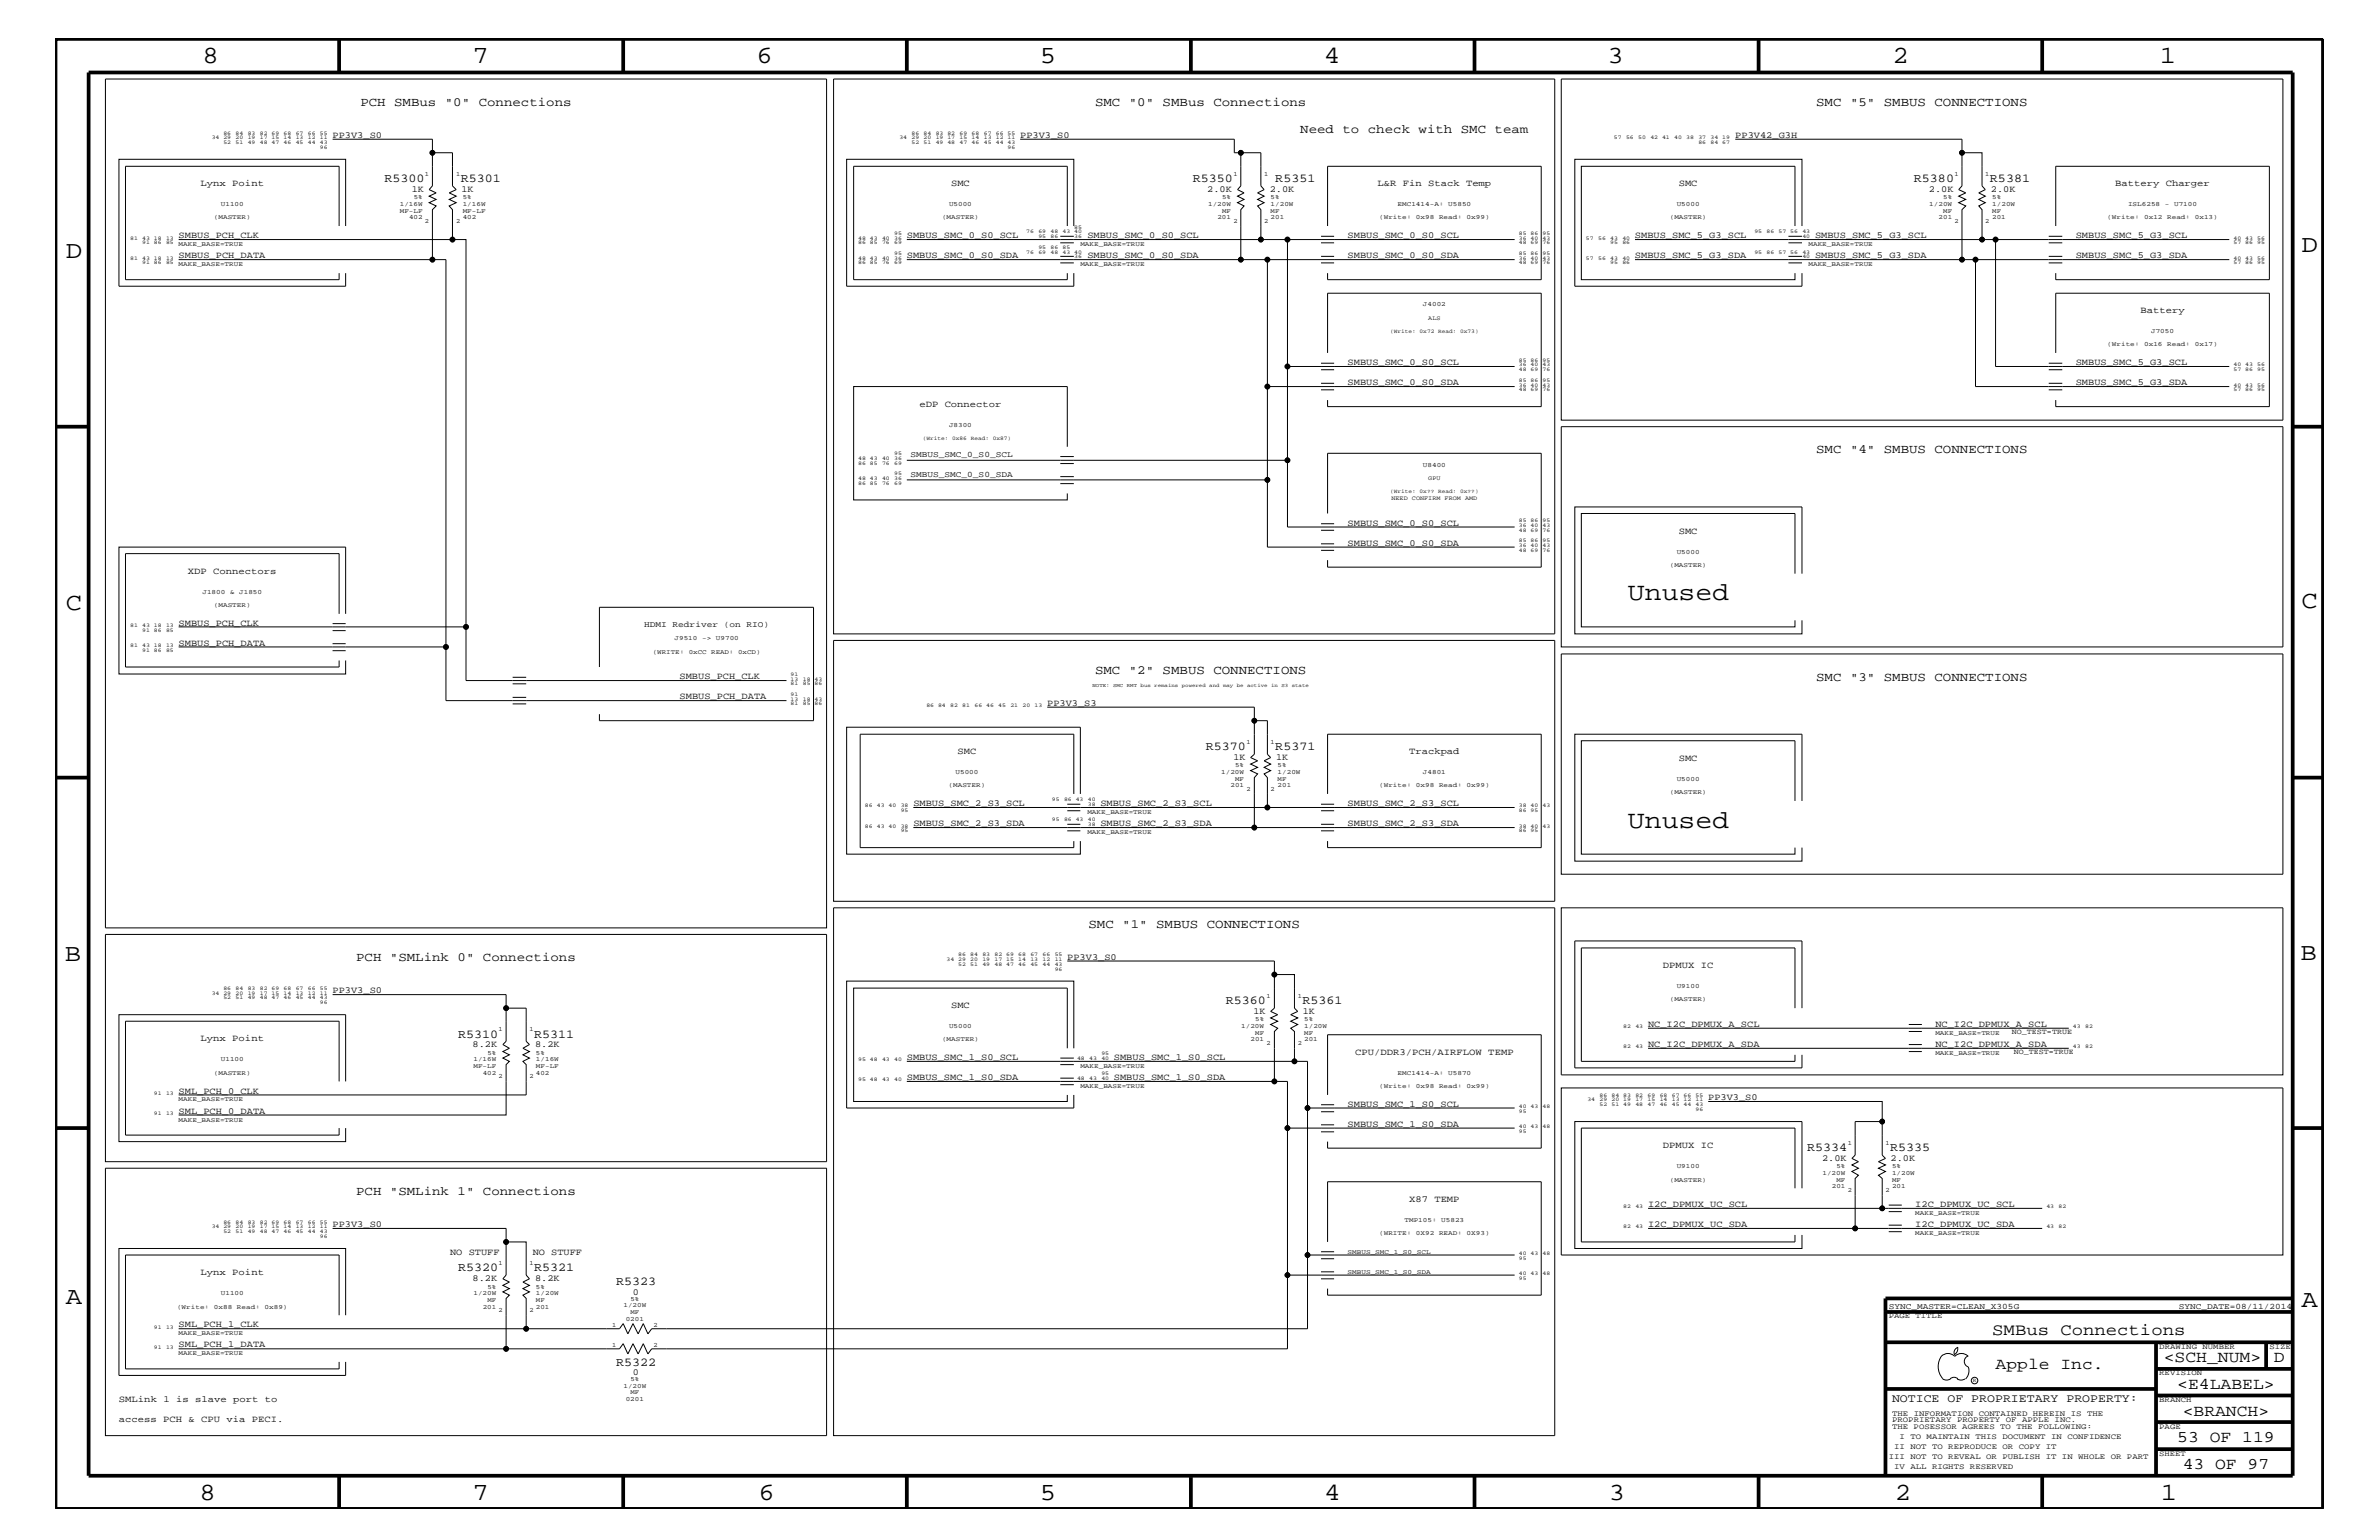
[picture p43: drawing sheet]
<svg xmlns="http://www.w3.org/2000/svg" width="432mm" height="279mm" viewBox="0 0 432 279" stroke-linecap="round" stroke-linejoin="round" font-family="sans-serif">
<defs><g id="words">
<g font-size="4.6">
<text x="295.5" y="108.9">Unused</text>
<text x="295.5" y="150.1">Unused</text>
</g>
<g font-size="4.5">
<text x="36.7" y="11.5">8</text>
<text x="85.8" y="11.5">7</text>
<text x="137.3" y="11.5">6</text>
<text x="188.7" y="11.5">5</text>
<text x="240.3" y="11.5">4</text>
<text x="291.8" y="11.5">3</text>
<text x="343.5" y="11.5">2</text>
<text x="392" y="11.5">1</text>
<text x="11.9" y="46.8">D</text>
<text x="417.7" y="45.7">D</text>
<text x="11.9" y="110.6">C</text>
<text x="417.7" y="110.3">C</text>
<text x="11.8" y="174.3">B</text>
<text x="417.6" y="174.2">B</text>
<text x="11.9" y="236.7">A</text>
<text x="417.7" y="237.1">A</text>
<text x="36.2" y="272.1">8</text>
<text x="85.8" y="272.1">7</text>
<text x="137.7" y="272.1">6</text>
<text x="188.7" y="272.1">5</text>
<text x="240.4" y="272.1">4</text>
<text x="292" y="272.1">3</text>
<text x="343.9" y="272.1">2</text>
<text x="392.2" y="272.1">1</text>
</g>
<g font-size="3">
<text x="361.6" y="242.3">SMBus Connections</text>
<text x="362.2" y="248.4">Apple Inc.</text>
<text x="392.7" y="247.1">&lt;SCH_NUM&gt;</text>
<text x="395.2" y="252">&lt;E4LABEL&gt;</text>
<text x="412.7" y="247.1">D</text>
<text x="396.2" y="256.8">&lt;BRANCH&gt;</text>
<text x="395.2" y="261.6">53 OF 119</text>
<text x="396.2" y="266.6">43 OF 97</text>
</g>
<g font-size="2.3">
<text x="65.4" y="19.2">PCH SMBus &quot;0&quot; Connections</text>
<text x="198.8" y="19.2">SMC &quot;0&quot; SMBus Connections</text>
<text x="329.6" y="19.2">SMC &quot;5&quot; SMBUS CONNECTIONS</text>
<text x="236" y="24.1">Need to check with SMC team</text>
<text x="329.6" y="82.2">SMC &quot;4&quot; SMBUS CONNECTIONS</text>
<text x="198.8" y="122.3">SMC &quot;2&quot; SMBUS CONNECTIONS</text>
<text x="329.6" y="123.5">SMC &quot;3&quot; SMBUS CONNECTIONS</text>
<text x="197.6" y="168.3">SMC &quot;1&quot; SMBUS CONNECTIONS</text>
<text x="64.6" y="174.4">PCH &quot;SMLink 0&quot; Connections</text>
<text x="64.6" y="216.9">PCH &quot;SMLink 1&quot; Connections</text>
</g>
<g font-size="2.2">
<text x="69.8" y="33">R5300</text>
<text x="83.7" y="33">R5301</text>
<text x="216.5" y="33">R5350</text>
<text x="231.5" y="33">R5351</text>
<text x="347.4" y="33">R5380</text>
<text x="361.2" y="33">R5381</text>
<text x="218.9" y="136.1">R5370</text>
<text x="231.5" y="136.1">R5371</text>
<text x="222.5" y="182.1">R5360</text>
<text x="236.4" y="182.1">R5361</text>
<text x="83.1" y="188.2">R5310</text>
<text x="96.9" y="188.2">R5311</text>
<text x="328" y="208.8">R5334</text>
<text x="343.1" y="208.8">R5335</text>
<text x="83.1" y="230.7">R5320</text>
<text x="96.9" y="230.7">R5321</text>
<text x="111.8" y="233.2">R5323</text>
<text x="111.8" y="247.8">R5322</text>
</g>
<text font-size="2.1" x="343.4" y="254.4">NOTICE OF PROPRIETARY PROPERTY:</text>
<g font-size="1.7">
<text x="60.4" y="25">PP3V3_S0</text>
<text x="185.2" y="25">PP3V3_S0</text>
<text x="315" y="25">PP3V42_G3H</text>
<text x="36.4" y="33.7">Lynx Point</text>
<text x="74.8" y="34.8">1K</text>
<text x="83.7" y="34.8">1K</text>
<text x="172.6" y="33.7">SMC</text>
<text x="219.1" y="34.8">2.0K</text>
<text x="230.5" y="34.8">2.0K</text>
<text x="250" y="33.7">L&amp;R Fin Stack Temp</text>
<text x="304.7" y="33.7">SMC</text>
<text x="350.1" y="34.8">2.0K</text>
<text x="361.4" y="34.8">2.0K</text>
<text x="383.9" y="33.7">Battery Charger</text>
<text x="32.4" y="43.2">SMBUS_PCH_CLK</text>
<text x="32.4" y="46.8">SMBUS_PCH_DATA</text>
<text x="164.6" y="46.8">SMBUS_SMC_0_S0_SDA</text>
<text x="164.6" y="43.2">SMBUS_SMC_0_S0_SCL</text>
<text x="197.4" y="46.8">SMBUS_SMC_0_S0_SDA</text>
<text x="197.4" y="43.2">SMBUS_SMC_0_S0_SCL</text>
<text x="244.6" y="46.8">SMBUS_SMC_0_S0_SDA</text>
<text x="244.6" y="43.2">SMBUS_SMC_0_S0_SCL</text>
<text x="296.8" y="46.8">SMBUS_SMC_5_G3_SDA</text>
<text x="296.8" y="43.2">SMBUS_SMC_5_G3_SCL</text>
<text x="329.4" y="43.2">SMBUS_SMC_5_G3_SCL</text>
<text x="329.4" y="46.8">SMBUS_SMC_5_G3_SDA</text>
<text x="376.8" y="46.8">SMBUS_SMC_5_G3_SDA</text>
<text x="376.8" y="43.2">SMBUS_SMC_5_G3_SCL</text>
<text x="388.5" y="56.8">Battery</text>
<text x="244.6" y="66.2">SMBUS_SMC_0_S0_SCL</text>
<text x="244.6" y="69.9">SMBUS_SMC_0_S0_SDA</text>
<text x="376.8" y="69.9">SMBUS_SMC_5_G3_SDA</text>
<text x="376.8" y="66.2">SMBUS_SMC_5_G3_SCL</text>
<text x="166.9" y="73.8">eDP Connector</text>
<text x="244.6" y="95.4">SMBUS_SMC_0_S0_SCL</text>
<text x="244.6" y="99">SMBUS_SMC_0_S0_SDA</text>
<text x="304.7" y="96.8">SMC</text>
<text x="34.1" y="104.1">XDP Connectors</text>
<text x="32.4" y="113.6">SMBUS_PCH_CLK</text>
<text x="32.4" y="117.2">SMBUS_PCH_DATA</text>
<text x="123.4" y="123.2">SMBUS_PCH_CLK</text>
<text x="123.4" y="126.9">SMBUS_PCH_DATA</text>
<text x="190.1" y="128">PP3V3_S3</text>
<text x="173.8" y="136.8">SMC</text>
<text x="223.9" y="137.9">1K</text>
<text x="231.6" y="137.9">1K</text>
<text x="255.8" y="136.8">Trackpad</text>
<text x="304.7" y="138">SMC</text>
<text x="165.8" y="146.2">SMBUS_SMC_2_S3_SCL</text>
<text x="165.8" y="149.9">SMBUS_SMC_2_S3_SDA</text>
<text x="199.7" y="146.2">SMBUS_SMC_2_S3_SCL</text>
<text x="199.7" y="149.9">SMBUS_SMC_2_S3_SDA</text>
<text x="244.6" y="149.9">SMBUS_SMC_2_S3_SDA</text>
<text x="244.6" y="146.2">SMBUS_SMC_2_S3_SCL</text>
<text x="193.7" y="174.2">PP3V3_S0</text>
<text x="301.8" y="175.6">DPMUX IC</text>
<text x="60.4" y="180.2">PP3V3_S0</text>
<text x="172.6" y="182.9">SMC</text>
<text x="227.5" y="184">1K</text>
<text x="236.5" y="184">1K</text>
<text x="36.4" y="188.9">Lynx Point</text>
<text x="85.8" y="190">8.2K</text>
<text x="97.1" y="190">8.2K</text>
<text x="246" y="191.4">CPU/DDR3/PCH/AIRFLOW TEMP</text>
<text x="299.1" y="186.3">NC_I2C_DPMUX_A_SCL</text>
<text x="299.1" y="189.9">NC_I2C_DPMUX_A_SDA</text>
<text x="351.3" y="189.9">NC_I2C_DPMUX_A_SDA</text>
<text x="351.3" y="186.3">NC_I2C_DPMUX_A_SCL</text>
<text x="164.6" y="195.9">SMBUS_SMC_1_S0_SDA</text>
<text x="164.6" y="192.3">SMBUS_SMC_1_S0_SCL</text>
<text x="202.2" y="195.9">SMBUS_SMC_1_S0_SDA</text>
<text x="202.2" y="192.3">SMBUS_SMC_1_S0_SCL</text>
<text x="32.4" y="202">SML_PCH_0_DATA</text>
<text x="32.4" y="198.4">SML_PCH_0_CLK</text>
<text x="244.6" y="200.9">SMBUS_SMC_1_S0_SCL</text>
<text x="310" y="199.6">PP3V3_S0</text>
<text x="244.6" y="204.4">SMBUS_SMC_1_S0_SDA</text>
<text x="301.8" y="208.3">DPMUX IC</text>
<text x="330.7" y="210.7">2.0K</text>
<text x="343.2" y="210.7">2.0K</text>
<text x="255.8" y="218">X87 TEMP</text>
<text x="299.1" y="219">I2C_DPMUX_UC_SCL</text>
<text x="347.6" y="219">I2C_DPMUX_UC_SCL</text>
<text x="60.4" y="222.6">PP3V3_S0</text>
<text x="81.7" y="227.7">NO STUFF</text>
<text x="96.7" y="227.7">NO STUFF</text>
<text x="299.1" y="222.6">I2C_DPMUX_UC_SDA</text>
<text x="347.6" y="222.6">I2C_DPMUX_UC_SDA</text>
<text x="36.4" y="231.3">Lynx Point</text>
<text x="85.8" y="232.4">8.2K</text>
<text x="97.1" y="232.4">8.2K</text>
<text x="114.9" y="234.9">0</text>
<text x="32.4" y="244.5">SML_PCH_1_DATA</text>
<text x="32.4" y="240.8">SML_PCH_1_CLK</text>
<text x="114.9" y="249.5">0</text>
<text x="21.6" y="254.4">SMLink 1 is slave port to</text>
<text x="21.6" y="258">access PCH &amp; CPU via PECI.</text>
</g>
<g font-size="1.5">
<text x="165.3" y="82.9">SMBUS_SMC_0_S0_SCL</text>
<text x="165.3" y="86.6">SMBUS_SMC_0_S0_SDA</text>
<text x="116.9" y="113.7">HDMI Redriver (on RIO)</text>
<text x="342.8" y="237.4">SYNC_MASTER=CLEAN_X305G</text>
<text x="395.5" y="237.4">SYNC_DATE=08/11/2014</text>
</g>
<g font-size="1.4">
<text x="365.2" y="187.6">NO_TEST=TRUE</text>
<text x="365.5" y="191.3">NO_TEST=TRUE</text>
<text x="342.8" y="239.2">PAGE TITLE</text>
<text x="391.9" y="244.7">DRAWING NUMBER</text>
<text x="411.9" y="244.7">SIZE</text>
<text x="391.9" y="249.5">REVISION</text>
<text x="343.4" y="256.8">THE INFORMATION CONTAINED HEREIN IS THE</text>
<text x="391.9" y="254.4">BRANCH</text>
<text x="343.4" y="258">PROPRIETARY PROPERTY OF APPLE INC.</text>
<text x="343.4" y="259.3">THE POSESSOR AGREES TO THE FOLLOWING:</text>
<text x="343.8" y="262.9">II NOT TO REPRODUCE OR COPY IT</text>
<text x="344.8" y="261.1">I TO MAINTAIN THIS DOCUMENT IN CONFIDENCE</text>
<text x="391.9" y="259.3">PAGE</text>
<text x="342.8" y="264.7">III NOT TO REVEAL OR PUBLISH IT IN WHOLE OR PART</text>
<text x="343.8" y="266.6">IV ALL RIGHTS RESERVED</text>
<text x="391.9" y="264.1">SHEET</text>
</g>
<g font-size="1.2">
<text x="77.1" y="31.9">1</text>
<text x="82.8" y="31.9">1</text>
<text x="223.9" y="31.9">1</text>
<text x="229.4" y="31.9">1</text>
<text x="354.8" y="31.9">1</text>
<text x="360.3" y="31.9">1</text>
<text x="38.8" y="39.8">(MASTER)</text>
<text x="40.1" y="37.4">U1100</text>
<text x="72.6" y="37.4">1/16W</text>
<text x="72.6" y="38.6">MF-LF</text>
<text x="74.3" y="39.8">402</text>
<text x="75.1" y="36.2">5%</text>
<text x="77.1" y="40.4">2</text>
<text x="82.8" y="40.4">2</text>
<text x="84" y="37.4">1/16W</text>
<text x="84" y="39.8">402</text>
<text x="84" y="38.6">MF-LF</text>
<text x="84" y="36.2">5%</text>
<text x="171" y="39.8">(MASTER)</text>
<text x="172.3" y="37.4">U5000</text>
<text x="219.3" y="37.4">1/20W</text>
<text x="221" y="39.8">201</text>
<text x="221.8" y="38.6">MF</text>
<text x="221.8" y="36.2">5%</text>
<text x="223.9" y="40.4">2</text>
<text x="229.4" y="40.4">2</text>
<text x="230.6" y="39.8">201</text>
<text x="230.6" y="37.4">1/20W</text>
<text x="230.6" y="38.6">MF</text>
<text x="230.6" y="36.2">5%</text>
<text x="250.3" y="39.8">(Write:</text>
<text x="253.7" y="37.4">EMC1414-A:</text>
<text x="257" y="39.8">0x98</text>
<text x="261.2" y="39.8">Read:</text>
<text x="262.9" y="37.4">U5850</text>
<text x="266.2" y="39.8">0x99)</text>
<text x="303.1" y="39.8">(MASTER)</text>
<text x="304.3" y="37.4">U5000</text>
<text x="350.2" y="37.4">1/20W</text>
<text x="351.9" y="39.8">201</text>
<text x="352.7" y="38.6">MF</text>
<text x="352.7" y="36.2">5%</text>
<text x="354.8" y="40.4">2</text>
<text x="360.3" y="40.4">2</text>
<text x="361.6" y="36.2">5%</text>
<text x="361.6" y="39.8">201</text>
<text x="361.6" y="37.4">1/20W</text>
<text x="361.6" y="38.6">MF</text>
<text x="382.5" y="39.8">(Write:</text>
<text x="386.2" y="37.4">ISL6258</text>
<text x="389.2" y="39.8">0x12</text>
<text x="392.9" y="37.4">-</text>
<text x="393.4" y="39.8">Read:</text>
<text x="394.6" y="37.4">U7100</text>
<text x="398.4" y="39.8">0x13)</text>
<text x="32.4" y="44.6">MAKE_BASE=TRUE</text>
<text x="196.1" y="44.6">MAKE_BASE=TRUE</text>
<text x="328.3" y="44.6">MAKE_BASE=TRUE</text>
<text x="32.4" y="48.3">MAKE_BASE=TRUE</text>
<text x="196.1" y="48.3">MAKE_BASE=TRUE</text>
<text x="328.3" y="48.3">MAKE_BASE=TRUE</text>
<text x="258.3" y="55.6">J4002</text>
<text x="382.5" y="62.9">(Write:</text>
<text x="389.2" y="62.9">0x16</text>
<text x="390.4" y="60.4">J7050</text>
<text x="393.4" y="62.9">Read:</text>
<text x="398.4" y="62.9">0x17)</text>
<text x="172.3" y="77.4">J8300</text>
<text x="258.3" y="84.7">U8400</text>
<text x="304.3" y="100.4">U5000</text>
<text x="36.7" y="107.7">J1800</text>
<text x="41.7" y="107.7">&amp;</text>
<text x="43.4" y="107.7">J1850</text>
<text x="303.1" y="102.9">(MASTER)</text>
<text x="38.8" y="110.2">(MASTER)</text>
<text x="118.5" y="118.6">(WRITE: 0xCC READ: 0xCD)</text>
<text x="122.4" y="116.2">J9510</text>
<text x="127.4" y="116.2">-&gt;</text>
<text x="129.9" y="116.2">U9700</text>
<text x="226.2" y="135">1</text>
<text x="230.6" y="135">1</text>
<text x="172.2" y="142.9">(MASTER)</text>
<text x="173.4" y="140.4">U5000</text>
<text x="221.7" y="140.4">1/20W</text>
<text x="223.4" y="142.9">201</text>
<text x="224.2" y="139.2">5%</text>
<text x="224.2" y="141.7">MF</text>
<text x="226.2" y="143.5">2</text>
<text x="230.6" y="143.5">2</text>
<text x="231.9" y="141.7">MF</text>
<text x="231.9" y="140.4">1/20W</text>
<text x="231.9" y="142.9">201</text>
<text x="231.9" y="139.2">5%</text>
<text x="250.3" y="142.9">(Write:</text>
<text x="257" y="142.9">0x98</text>
<text x="258.3" y="140.4">J4801</text>
<text x="261.2" y="142.9">Read:</text>
<text x="266.2" y="142.9">0x99)</text>
<text x="304.3" y="141.7">U5000</text>
<text x="197.4" y="147.7">MAKE_BASE=TRUE</text>
<text x="303.1" y="144">(MASTER)</text>
<text x="197.4" y="151.3">MAKE_BASE=TRUE</text>
<text x="304.3" y="179.3">U9100</text>
<text x="227.8" y="185.3">5%</text>
<text x="229.9" y="181">1</text>
<text x="235.5" y="181">1</text>
<text x="236.7" y="185.3">5%</text>
<text x="303.1" y="181.6">(MASTER)</text>
<text x="88.5" y="191.4">5%</text>
<text x="90.5" y="187.1">1</text>
<text x="96.1" y="187.1">1</text>
<text x="97.3" y="191.4">5%</text>
<text x="171" y="188.9">(MASTER)</text>
<text x="172.3" y="186.5">U5000</text>
<text x="225.3" y="186.5">1/20W</text>
<text x="227" y="188.9">201</text>
<text x="227.8" y="187.7">MF</text>
<text x="229.9" y="189.5">2</text>
<text x="235.5" y="189.5">2</text>
<text x="236.7" y="188.9">201</text>
<text x="236.7" y="187.7">MF</text>
<text x="236.7" y="186.5">1/20W</text>
<text x="351.3" y="191.4">MAKE_BASE=TRUE</text>
<text x="351.3" y="187.7">MAKE_BASE=TRUE</text>
<text x="38.8" y="195">(MASTER)</text>
<text x="40.1" y="192.6">U1100</text>
<text x="85.9" y="193.7">MF-LF</text>
<text x="85.9" y="192.6">1/16W</text>
<text x="87.6" y="195">402</text>
<text x="90.5" y="195.6">2</text>
<text x="96.1" y="195.6">2</text>
<text x="97.3" y="193.7">MF-LF</text>
<text x="97.3" y="195">402</text>
<text x="97.3" y="192.6">1/16W</text>
<text x="196.1" y="197.4">MAKE_BASE=TRUE</text>
<text x="196.1" y="193.7">MAKE_BASE=TRUE</text>
<text x="250.3" y="197.4">(Write:</text>
<text x="253.7" y="195">EMC1414-A:</text>
<text x="257" y="197.4">0x98</text>
<text x="261.2" y="197.4">Read:</text>
<text x="262.9" y="195">U5870</text>
<text x="266.2" y="197.4">0x99)</text>
<text x="32.4" y="203.5">MAKE_BASE=TRUE</text>
<text x="32.4" y="199.8">MAKE_BASE=TRUE</text>
<text x="335.4" y="207.7">1</text>
<text x="342.2" y="207.7">1</text>
<text x="303.1" y="214.4">(MASTER)</text>
<text x="304.3" y="211.9">U9100</text>
<text x="330.8" y="213.2">1/20W</text>
<text x="332.5" y="215.6">201</text>
<text x="333.3" y="211.9">5%</text>
<text x="333.3" y="214.4">MF</text>
<text x="343.4" y="213.2">1/20W</text>
<text x="343.4" y="211.9">5%</text>
<text x="343.4" y="215.6">201</text>
<text x="343.4" y="214.4">MF</text>
<text x="254.9" y="221.7">TMP105:</text>
<text x="261.6" y="221.7">U5823</text>
<text x="335.4" y="216.2">2</text>
<text x="342.2" y="216.2">2</text>
<text x="347.6" y="220.4">MAKE_BASE=TRUE</text>
<text x="244.6" y="227.5">SMBUS_SMC_1_S0_SCL</text>
<text x="250.3" y="224.1">(WRITE:</text>
<text x="257" y="224.1">0X92</text>
<text x="261.2" y="224.1">READ:</text>
<text x="266.2" y="224.1">0X93)</text>
<text x="347.6" y="224.1">MAKE_BASE=TRUE</text>
<text x="88.5" y="233.8">5%</text>
<text x="90.5" y="229.6">1</text>
<text x="96.1" y="229.6">1</text>
<text x="97.3" y="233.8">5%</text>
<text x="244.6" y="231.1">SMBUS_SMC_1_S0_SDA</text>
<text x="32.1" y="237.4">(Write:</text>
<text x="38.8" y="237.4">0x88</text>
<text x="40.1" y="235">U1100</text>
<text x="43" y="237.4">Read:</text>
<text x="48" y="237.4">0x89)</text>
<text x="85.9" y="235">1/20W</text>
<text x="87.6" y="237.4">201</text>
<text x="88.5" y="236.2">MF</text>
<text x="90.5" y="238">2</text>
<text x="96.1" y="238">2</text>
<text x="97.3" y="237.4">201</text>
<text x="97.3" y="235">1/20W</text>
<text x="97.3" y="236.2">MF</text>
<text x="113.2" y="237.2">1/20W</text>
<text x="113.6" y="239.6">0201</text>
<text x="114.4" y="238.4">MF</text>
<text x="114.4" y="236">5%</text>
<text x="32.4" y="245.9">MAKE_BASE=TRUE</text>
<text x="32.4" y="242.3">MAKE_BASE=TRUE</text>
<text x="111.1" y="240.7">1</text>
<text x="111.1" y="244.4">1</text>
<text x="118.6" y="240.7">2</text>
<text x="118.6" y="244.4">2</text>
<text x="113.2" y="251.7">1/20W</text>
<text x="114.4" y="250.6">5%</text>
<text x="113.6" y="254.2">0201</text>
<text x="114.4" y="252.9">MF</text>
</g>
<g font-size="1.1">
<text x="259.2" y="58">ALS</text>
<text x="259.2" y="87.1">GPU</text>
<text x="252.6" y="90.7">NEED CONFIRM FROM AMD</text>
</g>
<g font-size="1">
<text x="38.4" y="25.3">34 29</text>
<text x="40.6" y="26.2">52</text>
<text x="40.6" y="24.4">86</text>
<text x="42.8" y="25.3">20</text>
<text x="42.8" y="26.2">51</text>
<text x="42.8" y="24.4">84</text>
<text x="45" y="25.3">19</text>
<text x="45" y="26.2">49</text>
<text x="45" y="24.4">83</text>
<text x="47.2" y="25.3">17 15</text>
<text x="47.2" y="26.2">48 47</text>
<text x="47.2" y="24.4">82 69</text>
<text x="51.5" y="25.3">14</text>
<text x="51.5" y="26.2">46</text>
<text x="51.5" y="24.4">68</text>
<text x="53.7" y="25.3">13</text>
<text x="53.7" y="26.2">45</text>
<text x="53.7" y="24.4">67</text>
<text x="55.9" y="25.3">12</text>
<text x="55.9" y="26.2">44</text>
<text x="55.9" y="24.4">66</text>
<text x="58.1" y="25.3">11</text>
<text x="58.1" y="26.2">43</text>
<text x="58.1" y="24.4">55</text>
<text x="58.1" y="27">96</text>
<text x="163.2" y="25.3">34</text>
<text x="165.4" y="26.2">52</text>
<text x="165.4" y="25.3">29</text>
<text x="165.4" y="24.4">86</text>
<text x="167.6" y="26.2">51</text>
<text x="167.6" y="25.3">20</text>
<text x="167.6" y="24.4">84</text>
<text x="169.8" y="26.2">49 48</text>
<text x="169.8" y="25.3">19 17</text>
<text x="169.8" y="24.4">83 82</text>
<text x="174.2" y="26.2">47</text>
<text x="174.2" y="25.3">15</text>
<text x="174.2" y="24.4">69</text>
<text x="176.4" y="26.2">46</text>
<text x="176.4" y="25.3">14</text>
<text x="176.4" y="24.4">68</text>
<text x="178.6" y="26.2">45</text>
<text x="178.6" y="25.3">13</text>
<text x="178.6" y="24.4">67</text>
<text x="180.8" y="25.3">12 11</text>
<text x="180.8" y="26.2">44 43</text>
<text x="180.8" y="24.4">66 55</text>
<text x="182.9" y="27">96</text>
<text x="292.9" y="25.3">57</text>
<text x="295.1" y="25.3">56</text>
<text x="297.3" y="25.3">50</text>
<text x="299.5" y="25.3">42 41</text>
<text x="303.9" y="25.3">40</text>
<text x="306.1" y="25.3">38</text>
<text x="308.3" y="25.3">37</text>
<text x="308.3" y="26.2">86</text>
<text x="310.5" y="25.3">34 19</text>
<text x="310.5" y="26.2">84 67</text>
<text x="195" y="41.5">85</text>
<text x="23.6" y="43.5">81</text>
<text x="23.6" y="47.1">81</text>
<text x="25.8" y="43.5">43 18</text>
<text x="25.8" y="47.1">43 18</text>
<text x="25.8" y="44.3">91 86</text>
<text x="25.8" y="47.9">91 86</text>
<text x="30.1" y="43.5">13</text>
<text x="30.1" y="47.1">13</text>
<text x="30.1" y="44.3">85</text>
<text x="30.1" y="47.9">85</text>
<text x="155.8" y="47.1">48 43</text>
<text x="155.8" y="47.9">86 85</text>
<text x="155.8" y="43.5">48 43</text>
<text x="155.8" y="44.3">86 85</text>
<text x="160.1" y="47.1">40</text>
<text x="160.1" y="47.9">76</text>
<text x="160.1" y="43.5">40</text>
<text x="160.1" y="44.3">76</text>
<text x="162.3" y="47.1">36</text>
<text x="162.3" y="47.9">69</text>
<text x="162.3" y="46.3">95</text>
<text x="162.3" y="43.5">36</text>
<text x="162.3" y="44.3">69</text>
<text x="162.3" y="42.6">95</text>
<text x="186.3" y="46">76</text>
<text x="186.3" y="42.4">76</text>
<text x="188.5" y="45.2">95</text>
<text x="188.5" y="46">69</text>
<text x="188.5" y="42.4">69</text>
<text x="188.5" y="43.2">95</text>
<text x="190.7" y="46">48</text>
<text x="190.7" y="45.2">86</text>
<text x="190.7" y="42.4">48</text>
<text x="190.7" y="43.2">86</text>
<text x="192.9" y="45.2">85</text>
<text x="192.9" y="46">43 40</text>
<text x="192.9" y="42.4">43 40</text>
<text x="195" y="46.8">36</text>
<text x="195" y="43.2">36</text>
<text x="275.7" y="43.5">36 40</text>
<text x="275.7" y="44.3">48 69</text>
<text x="275.7" y="42.6">85 86</text>
<text x="275.7" y="47.1">36 40</text>
<text x="275.7" y="47.9">48 69</text>
<text x="275.7" y="46.3">85 86</text>
<text x="280" y="43.5">43</text>
<text x="280" y="44.3">76</text>
<text x="280" y="42.6">95</text>
<text x="280" y="47.1">43</text>
<text x="280" y="47.9">76</text>
<text x="280" y="46.3">95</text>
<text x="287.9" y="47.1">57</text>
<text x="287.9" y="43.5">57</text>
<text x="290.1" y="47.1">56</text>
<text x="290.1" y="43.5">56</text>
<text x="292.3" y="47.9">95</text>
<text x="292.3" y="43.5">43</text>
<text x="292.3" y="44.3">95</text>
<text x="292.3" y="47.1">43</text>
<text x="294.5" y="44.3">86</text>
<text x="294.5" y="47.9">86</text>
<text x="294.5" y="43.5">40</text>
<text x="294.5" y="47.1">40</text>
<text x="318.4" y="42.4">95</text>
<text x="318.4" y="46">95</text>
<text x="320.6" y="42.4">86</text>
<text x="320.6" y="46">86</text>
<text x="322.8" y="42.4">57 56</text>
<text x="322.8" y="46">57 56</text>
<text x="327.2" y="43.2">40</text>
<text x="327.2" y="42.4">43</text>
<text x="327.2" y="46.8">40</text>
<text x="327.2" y="46">43</text>
<text x="405.4" y="43.5">40 43</text>
<text x="405.4" y="44.3">57 86</text>
<text x="405.4" y="47.1">40 43</text>
<text x="405.4" y="47.9">57 86</text>
<text x="409.7" y="43.5">56</text>
<text x="409.7" y="44.3">95</text>
<text x="409.7" y="47.1">56</text>
<text x="409.7" y="47.9">95</text>
<text x="252.3" y="60.4">(Write: 0x72 Read: 0x73)</text>
<text x="275.7" y="65.6">85 86</text>
<text x="280" y="65.6">95</text>
<text x="275.7" y="66.5">36 40</text>
<text x="275.7" y="67.3">48 69</text>
<text x="275.7" y="70.1">36 40</text>
<text x="275.7" y="71">48 69</text>
<text x="275.7" y="69.3">85 86</text>
<text x="280" y="66.5">43</text>
<text x="280" y="67.3">76</text>
<text x="280" y="70.1">43</text>
<text x="280" y="71">76</text>
<text x="280" y="69.3">95</text>
<text x="405.4" y="70.1">40 43</text>
<text x="405.4" y="71">57 86</text>
<text x="405.4" y="66.5">40 43</text>
<text x="405.4" y="67.3">57 86</text>
<text x="409.7" y="70.1">56</text>
<text x="409.7" y="71">95</text>
<text x="409.7" y="66.5">56</text>
<text x="409.7" y="67.3">95</text>
<text x="155.8" y="83.5">48 43</text>
<text x="160.1" y="83.5">40</text>
<text x="162.3" y="83.5">36</text>
<text x="162.3" y="82.6">95</text>
<text x="167.5" y="79.9">(Write: 0x86 Read: 0x87)</text>
<text x="155.8" y="87.1">48 43</text>
<text x="155.8" y="84.4">86 85</text>
<text x="155.8" y="88">86 85</text>
<text x="160.1" y="87.1">40</text>
<text x="160.1" y="88">76</text>
<text x="160.1" y="84.4">76</text>
<text x="162.3" y="87.1">36</text>
<text x="162.3" y="84.4">69</text>
<text x="162.3" y="88">69</text>
<text x="162.3" y="86.2">95</text>
<text x="252.3" y="89.5">(Write: 0x?? Read: 0x??)</text>
<text x="275.7" y="95.6">36 40</text>
<text x="275.7" y="94.7">85 86</text>
<text x="280" y="95.6">43</text>
<text x="280" y="94.7">95</text>
<text x="275.7" y="96.5">48 69</text>
<text x="275.7" y="99.3">36 40</text>
<text x="275.7" y="100.1">48 69</text>
<text x="275.7" y="98.3">85 86</text>
<text x="280" y="96.5">76</text>
<text x="280" y="99.3">43</text>
<text x="280" y="100.1">76</text>
<text x="280" y="98.3">95</text>
<text x="23.6" y="113.7">81</text>
<text x="25.8" y="113.7">43 18</text>
<text x="30.1" y="113.7">13</text>
<text x="23.6" y="117.4">81</text>
<text x="25.8" y="117.4">43 18</text>
<text x="25.8" y="118.3">91 86</text>
<text x="25.8" y="114.7">91 86</text>
<text x="30.1" y="117.4">13</text>
<text x="30.1" y="118.3">85</text>
<text x="30.1" y="114.7">85</text>
<text x="143.5" y="123.5">13</text>
<text x="143.5" y="124.3">81</text>
<text x="143.5" y="122.6">91</text>
<text x="145.7" y="123.5">18 43</text>
<text x="145.7" y="124.3">85 86</text>
<text x="143.5" y="127.1">13</text>
<text x="143.5" y="128">81</text>
<text x="143.5" y="126.3">91</text>
<text x="145.7" y="127.1">18 43</text>
<text x="145.7" y="128">85 86</text>
<text x="168.1" y="128.3">86 84</text>
<text x="172.5" y="128.3">82</text>
<text x="174.7" y="128.3">81</text>
<text x="176.9" y="128.3">66 46</text>
<text x="181.2" y="128.3">45</text>
<text x="183.4" y="128.3">21</text>
<text x="185.6" y="128.3">20</text>
<text x="187.8" y="128.3">13</text>
<text x="157" y="146.5">86</text>
<text x="159.2" y="146.5">43 40</text>
<text x="163.5" y="146.5">38</text>
<text x="163.5" y="147.3">95</text>
<text x="190.9" y="145.4">95</text>
<text x="190.9" y="149">95</text>
<text x="193.1" y="145.4">86 43</text>
<text x="193.1" y="149">86 43</text>
<text x="197.4" y="146.2">38</text>
<text x="197.4" y="145.4">40</text>
<text x="197.4" y="149.9">38</text>
<text x="197.4" y="149">40</text>
<text x="275.7" y="146.5">38 40</text>
<text x="275.7" y="147.3">86 95</text>
<text x="280" y="146.5">43</text>
<text x="157" y="150.1">86</text>
<text x="159.2" y="150.1">43 40</text>
<text x="163.5" y="150.1">38</text>
<text x="163.5" y="151">95</text>
<text x="275.7" y="150.1">38 40</text>
<text x="275.7" y="151">86 95</text>
<text x="280" y="150.1">43</text>
<text x="173.9" y="173.5">86</text>
<text x="176.1" y="173.5">84</text>
<text x="178.3" y="173.5">83</text>
<text x="180.5" y="173.5">82 69</text>
<text x="184.8" y="173.5">68</text>
<text x="187" y="173.5">67</text>
<text x="189.2" y="173.5">66</text>
<text x="191.4" y="173.5">55</text>
<text x="40.6" y="179.6">86</text>
<text x="42.8" y="179.6">84</text>
<text x="45" y="179.6">83</text>
<text x="47.2" y="179.6">82 69</text>
<text x="51.5" y="179.6">68</text>
<text x="53.7" y="179.6">67</text>
<text x="55.9" y="179.6">66</text>
<text x="58.1" y="179.6">55</text>
<text x="171.8" y="174.4">34 29</text>
<text x="173.9" y="175.3">52</text>
<text x="176.1" y="175.3">51</text>
<text x="176.1" y="174.4">20</text>
<text x="178.3" y="175.3">49</text>
<text x="178.3" y="174.4">19</text>
<text x="180.5" y="175.3">48 47</text>
<text x="180.5" y="174.4">17 15</text>
<text x="184.8" y="174.4">14</text>
<text x="184.8" y="175.3">46</text>
<text x="187" y="175.3">45</text>
<text x="187" y="174.4">13</text>
<text x="189.2" y="174.4">12</text>
<text x="189.2" y="175.3">44</text>
<text x="191.4" y="175.3">43</text>
<text x="191.4" y="174.4">11</text>
<text x="191.4" y="176.1">96</text>
<text x="38.4" y="180.5">34 29</text>
<text x="40.6" y="181.3">52</text>
<text x="42.8" y="180.5">20</text>
<text x="42.8" y="181.3">51</text>
<text x="45" y="180.5">19</text>
<text x="45" y="181.3">49</text>
<text x="47.2" y="180.5">17 15</text>
<text x="47.2" y="181.3">48 47</text>
<text x="51.5" y="180.5">14</text>
<text x="51.5" y="181.3">46</text>
<text x="53.7" y="180.5">13</text>
<text x="53.7" y="181.3">45</text>
<text x="55.9" y="180.5">12</text>
<text x="55.9" y="181.3">44</text>
<text x="58.1" y="180.5">11</text>
<text x="58.1" y="181.3">43</text>
<text x="58.1" y="182.2">96</text>
<text x="199.9" y="191.5">95</text>
<text x="294.6" y="186.5">82</text>
<text x="294.6" y="190.2">82</text>
<text x="296.8" y="186.5">43</text>
<text x="296.8" y="190.2">43</text>
<text x="376.3" y="190.2">43</text>
<text x="376.3" y="186.5">43</text>
<text x="378.5" y="190.2">82</text>
<text x="378.5" y="186.5">82</text>
<text x="155.8" y="196.2">95 48</text>
<text x="155.8" y="192.6">95 48</text>
<text x="160.1" y="196.2">43</text>
<text x="160.1" y="192.6">43</text>
<text x="162.3" y="196.2">40</text>
<text x="162.3" y="192.6">40</text>
<text x="195.5" y="195.9">48</text>
<text x="195.5" y="192.3">48</text>
<text x="197.7" y="195.9">43</text>
<text x="197.7" y="192.3">43</text>
<text x="199.9" y="195.9">40</text>
<text x="199.9" y="195.1">95</text>
<text x="199.9" y="192.3">40</text>
<text x="27.9" y="202.3">91</text>
<text x="27.9" y="198.7">91</text>
<text x="30.1" y="202.3">13</text>
<text x="30.1" y="198.7">13</text>
<text x="275.7" y="201">40 43</text>
<text x="275.7" y="202">95</text>
<text x="280" y="201">48</text>
<text x="288.1" y="199.8">34</text>
<text x="290.3" y="199.8">29</text>
<text x="290.3" y="200.7">52</text>
<text x="290.3" y="199">86</text>
<text x="292.5" y="199.8">20 19</text>
<text x="292.5" y="200.7">51 49</text>
<text x="292.5" y="199">84 83</text>
<text x="296.8" y="199.8">17</text>
<text x="296.8" y="200.7">48</text>
<text x="296.8" y="199">82</text>
<text x="299" y="199.8">15</text>
<text x="299" y="200.7">47</text>
<text x="299" y="199">69</text>
<text x="301.2" y="199.8">14</text>
<text x="301.2" y="200.7">46</text>
<text x="301.2" y="199">68</text>
<text x="303.4" y="199.8">13 12</text>
<text x="303.4" y="200.7">45 44</text>
<text x="303.4" y="199">67 66</text>
<text x="307.8" y="199.8">11</text>
<text x="307.8" y="200.7">43</text>
<text x="307.8" y="199">55</text>
<text x="307.8" y="201.6">96</text>
<text x="275.7" y="204.7">40 43</text>
<text x="275.7" y="205.6">95</text>
<text x="280" y="204.7">48</text>
<text x="294.6" y="219.2">82</text>
<text x="296.8" y="219.2">43</text>
<text x="371.4" y="219.2">43</text>
<text x="373.6" y="219.2">82</text>
<text x="38.4" y="222.9">34 29</text>
<text x="40.6" y="223.7">52</text>
<text x="40.6" y="222">86</text>
<text x="42.8" y="222.9">20</text>
<text x="42.8" y="223.7">51</text>
<text x="42.8" y="222">84</text>
<text x="45" y="222.9">19</text>
<text x="45" y="223.7">49</text>
<text x="45" y="222">83</text>
<text x="47.2" y="222.9">17 15</text>
<text x="47.2" y="223.7">48 47</text>
<text x="47.2" y="222">82 69</text>
<text x="51.5" y="222.9">14</text>
<text x="51.5" y="223.7">46</text>
<text x="51.5" y="222">68</text>
<text x="53.7" y="222.9">13</text>
<text x="53.7" y="223.7">45</text>
<text x="53.7" y="222">67</text>
<text x="55.9" y="222.9">12</text>
<text x="55.9" y="223.7">44</text>
<text x="55.9" y="222">66</text>
<text x="58.1" y="222.9">11</text>
<text x="58.1" y="223.7">43</text>
<text x="58.1" y="222">55</text>
<text x="58.1" y="224.6">96</text>
<text x="275.7" y="227.7">40 43</text>
<text x="280" y="227.7">48</text>
<text x="294.6" y="222.9">82</text>
<text x="296.8" y="222.9">43</text>
<text x="371.4" y="222.9">43</text>
<text x="373.6" y="222.9">82</text>
<text x="275.7" y="231.3">40 43</text>
<text x="275.7" y="232.3">95</text>
<text x="275.7" y="228.6">95</text>
<text x="280" y="231.3">48</text>
<text x="27.9" y="241.1">91</text>
<text x="27.9" y="244.7">91</text>
<text x="30.1" y="241.1">13</text>
<text x="30.1" y="244.7">13</text>
<text x="358.1" y="250.7">R</text>
</g>
<text font-size=".9" x="198.3" y="124.7">NOTE: SMC RMT bus remains powered and may be active in S3 state</text>
</g></defs>
<g fill="none" stroke="#000" stroke-width=".18">
<path d="M19.1 14.3h130.9v154h-130.9zM151.3 14.3h130.9v100.7h-130.9zM283.4 14.3h131v61.9h-131zM60.4 25.3h18.1v8.4l-.6 .7 1.3 .6-1.3 .6 1.3 .6-1.3 .6 1.3 .6-.7 .6v9.1h2.4v70.3M78.5 27.7h3.6v6l.7 .7-1.3 .6 1.3 .6-1.3 .6 1.3 .6-1.3 .6 .6 .6v5.5h2.5v70.2M185.2 25.3h38.8v2.4h4.9v6l.5 .7-1.1 .6 1.1 .6-1.1 .6 1.1 .6-1.1 .6 .6 .6v5.5M225.2 27.7v6l-.6 .7 1.2 .6-1.2 .6 1.2 .6-1.2 .6 1.2 .6-.6 .6v9.1h4.8M315 25.3h41.1v2.4h3.6v6l.6 .7-1.1 .6 1.1 .6-1.1 .6 1.1 .6-1.1 .6 .5 .6v5.5M356.1 27.7v6l-.6 .7 1.3 .6-1.3 .6 1.3 .6-1.3 .6 1.3 .6-.7 .6v9.1h2.5M32.4 47.1h46.1M32.4 43.5h49.7M61.6 41v-10.8h-38.8v20.5h38.8v-1.1"/>
<path d="M62.7 41v-12.1h-41.1v23h41.1v-2.3M164.6 47.1h60.6M164.6 43.5h69.1M192.4 46.5h2.5M192.4 47.7h2.5M192.4 42.9h2.5M192.4 44.1h2.5M193.7 41v-10.8h-38.8v20.5h38.8v-1.1M194.9 41v-12.1h-41.2v23h41.2v-2.3M239.8 46.5h2.3M239.8 47.7h2.3M239.8 42.9h2.3"/>
<path d="M239.8 44.1h2.3M241 41v-10.8h38.7v20.5h-38.7v-1.1M274.9 47.1h-44.9v23M274.9 43.5h-41.2v23M296.8 47.1h59.3M296.8 43.5h107.8M324.6 46.5h2.5M324.6 47.7h2.5M324.6 42.9h2.5M324.6 44.1h2.5M325.8 41v-10.8h-38.8v20.5h38.8v-1.1M327.1 41v-12.1h-41.3v23h41.3v-2.3"/>
<path d="M358.6 47.1h46M358.6 47.1v23h46M362.2 43.5v23h42.4M371.9 46.5h2.4M371.9 47.7h2.4M371.9 42.9h2.4M371.9 44.1h2.4M373.1 41v-10.8h38.8v20.5h-38.8v-1.1M230 70.1h44.9M230 70.1v17M233.7 66.5h41.2M233.7 66.5v17"/>
<path d="M239.8 69.5h2.3M239.8 70.7h2.3M239.8 65.9h2.3M239.8 67.1h2.3M241 64v-10.8h38.7v20.6h-38.7v-1.2M283.4 77.4h131v40h-131zM371.9 69.5h2.4M371.9 70.7h2.4M371.9 65.9h2.4M371.9 67.1h2.4M373.1 64v-10.8h38.8v20.6h-38.8v-1.2M164.6 87.1h65.4v12.2h44.9"/>
<path d="M164.6 83.5h69.1v12.1h41.2M192.4 86.5h2.5M192.4 87.7h2.5M192.4 82.8h2.5M192.4 84.1h2.5M193.7 81.1v-11h-38.8v20.6h38.8v-1.2M239.8 95h2.3M239.8 96.2h2.3M239.8 98.7h2.3M239.8 99.9h2.3M241 93.2v-11h38.7v20.7h-38.7v-1.3M32.4 113.7h52.2v9.8h58.1"/>
<path d="M32.4 117.4h48.5v9.7h61.8M60.4 116.8h2.3M60.4 118.1h2.3M60.4 113.1h2.3M60.4 114.4h2.3M61.6 111.4v-11h-38.8v20.6h38.8v-1.2M62.7 111.4v-12.1h-41.1v23h41.1v-2.5M151.3 116.2h130.9v47.3h-130.9zM283.4 118.6h131v40h-131zM325.8 104.1v-10.9h-38.8v20.5h38.8v-1.1M327.1 104.1v-12.1h-41.3v23h41.3v-2.4M93 122.9h2.5"/>
<path d="M93 124.1h2.5M93 126.5h2.5M93 127.7h2.5M108.8 121v-10.8h38.9v20.6h-38.9v-1.2M190.1 128.3h37.6v8.5l-.7 .6 1.3 .6-1.3 .6 1.3 .6-1.3 .6 1.3 .6-.6 .7v9h-61.9M227.7 130.8h2.3v6l.6 .6-1.2 .6 1.2 .6-1.2 .6 1.2 .6-1.2 .6 .6 .7v5.4M165.8 146.5h109.1M193.7 149.5h2.4M193.7 150.7h2.4M193.7 145.9h2.4M193.7 147.1h2.4M194.9 144v-10.8h-38.8v20.6h38.8v-1.2"/>
<path d="M196.1 144v-12.1h-42.4v23.1h42.4v-2.4M227.7 150.1h47.2M239.8 149.5h2.3M239.8 150.7h2.3M239.8 145.9h2.3M239.8 147.1h2.3M241 144v-10.8h38.7v20.6h-38.7v-1.2M325.8 145.3v-10.9h-38.8v20.6h38.8v-1.2M327.1 145.3v-12.1h-41.3v23h41.3v-2.4M19.1 169.5h130.9v41.3h-130.9zM151.3 164.7h130.9v95.8h-130.9zM193.7 174.4h37.6v2.4h3.7v6.1l.5 .6-1.2 .6 1.2 .6-1.2 .6 1.2 .6-1.2 .6 .7 .6v5.5"/>
<path d="M231.3 176.8v6.1l-.7 .6 1.3 .6-1.3 .6 1.3 .6-1.3 .6 1.3 .6-.6 .6v9.1h2.4v35.1M283.4 164.7h131v30.3h-131zM60.4 180.5h31.5v8.4l-.6 .6 1.2 .7-1.2 .6 1.2 .6-1.2 .6 1.2 .6-.6 .6v9.1h-59.5M61.6 196.2v-10.9h-38.8v20.6h38.8v-1.2M62.7 196.2v-12.1h-41.1v23h41.1v-2.4M91.9 182.9h3.6v6l.6 .6-1.2 .7 1.2 .6-1.2 .6 1.2 .6-1.2 .6 .6 .6v5.5h-63.1M164.6 196.2h66.7M164.6 192.6h72.7v35.1M192.4 195.6h2.5M192.4 196.8h2.5M192.4 192h2.5M192.4 193.2h2.5"/>
<path d="M193.7 190.2v-10.9h-38.8v20.5h38.8v-1.1M194.9 190.2v-12.2h-41.2v23h41.2v-2.3M241 198.7v-11h38.7v20.6h-38.7v-1.2M283.4 197.4h131v30.3h-131zM299.1 186.5h76.4M299.1 190.2h76.4M310 199.8h31.6v3.7M325.8 182.9v-10.9h-38.8v20.6h38.8v-1.2M327.1 182.9v-12.2h-41.3v23h41.3v-2.3M346.5 185.9h2.3M346.5 187.1h2.3M346.5 189.5h2.3"/>
<path d="M346.5 190.8h2.3M19.1 211.9h130.9v48.6h-130.9zM233.7 204.7h41.2M237.3 201h37.6M239.8 200.4h2.3M239.8 201.7h2.3M239.8 204.1h2.3M239.8 205.3h2.3M299.1 219.2h42.5v-5.4l-.6-.6 1.2-.7-1.2-.6 1.2-.5-1.2-.6 1.2-.6-.6-.6v-6.1h-4.9v6.1l-.6 .6 1.2 .6-1.2 .6 1.2 .5-1.2 .6 1.2 .7-.6 .6v9.1h34M325.8 215.6v-10.9h-38.8v20.6h38.8v-1.2M327.1 215.6v-12.1h-41.3v23h41.3v-2.4M341.6 219.2h29.1"/>
<path d="M342.8 218.6h2.4M342.8 219.8h2.4M60.4 222.9h31.5v2.4M61.6 238.6v-10.9h-38.8v20.7h38.8v-1.3M62.7 238.6v-12.1h-41.1v23h41.1v-2.4M239.8 230.7h2.3M239.8 232h2.3M239.8 227.1h2.3M239.8 228.4h2.3M241 225.3v-10.9h38.7v20.6h-38.7v-1.2M274.9 231.3h-41.2v13.4h-115.4l-.7 .9-.8-1.8-1 1.8-.9-1.8-.9 1.8-.9-1.8-.7 .9h-20.5v-9.1l.6-.6-1.2-.6 1.2-.6-1.2-.6 1.2-.6-1.2-.6 .6-.7v-6h3.6v6l.6 .7-1.2 .6 1.2 .6-1.2 .6 1.2 .6-1.2 .6 .6 .6v5.5M274.9 227.7h-37.6v13.4h-119l-.7 .9-.8-1.9-1 1.9-.9-1.9-.9 1.9-.9-1.9-.7 1h-80"/>
<path d="M299.1 222.9h37.6M342.8 222.3h2.4M342.8 223.5h2.4M32.4 244.7h59.5M352.3 246.1a1.72 1.72 0 0 1 2.5 0 1.69 1.69 0 0 1 2.4 0M352.4 246a3.2 3.2 0 0 0 .4 4.3l.8 .1 .4-.2M354 250.2l.7-.3 .7 .3M355.2 250.2l.7 .2 .7-.2M355.3 244.4v.3a1.18 1.18 0 0 1-.6 1.1M355.4 244.4a.99 .99 0 0 0-.6 1.4M357.2 246a1.04 1.04 0 0 0-.7 1 1.04 1.04 0 0 0 .7 1M357.3 248l.1 .7a2.11 2.11 0 0 1-.6 1.5"/>
<circle cx="78.5" cy="27.7" r=".42"/>
<circle cx="225.2" cy="27.7" r=".42"/>
<circle cx="356.1" cy="27.7" r=".42"/>
<circle cx="78.5" cy="47.1" r=".42"/>
<circle cx="82.1" cy="43.5" r=".42"/>
<circle cx="225.2" cy="47.1" r=".42"/>
<circle cx="228.9" cy="43.5" r=".42"/>
<circle cx="230" cy="47.1" r=".42"/>
<circle cx="233.7" cy="43.5" r=".42"/>
<circle cx="356.1" cy="47.1" r=".42"/>
<circle cx="358.6" cy="47.1" r=".42"/>
<circle cx="359.7" cy="43.5" r=".42"/>
<circle cx="362.2" cy="43.5" r=".42"/>
<circle cx="230" cy="70.1" r=".42"/>
<circle cx="233.7" cy="66.5" r=".42"/>
<circle cx="230" cy="87.1" r=".42"/>
<circle cx="233.7" cy="83.5" r=".42"/>
<circle cx="80.9" cy="117.4" r=".42"/>
<circle cx="84.6" cy="113.7" r=".42"/>
<circle cx="227.7" cy="130.8" r=".42"/>
<circle cx="227.7" cy="150.1" r=".42"/>
<circle cx="230" cy="146.5" r=".42"/>
<circle cx="231.3" cy="176.8" r=".42"/>
<circle cx="91.9" cy="182.9" r=".42"/>
<circle cx="231.3" cy="196.2" r=".42"/>
<circle cx="234.9" cy="192.6" r=".42"/>
<circle cx="233.7" cy="204.7" r=".42"/>
<circle cx="237.3" cy="201" r=".42"/>
<circle cx="341.6" cy="219.2" r=".42"/>
<circle cx="341.6" cy="203.5" r=".42"/>
<circle cx="91.9" cy="225.3" r=".42"/>
<circle cx="233.7" cy="231.3" r=".42"/>
<circle cx="237.3" cy="227.7" r=".42"/>
<circle cx="336.7" cy="222.9" r=".42"/>
<circle cx="91.9" cy="244.7" r=".42"/>
<circle cx="95.5" cy="241.1" r=".42"/>
<circle cx="358.4" cy="250.5" r=".59"/>
</g>
<g fill="none" stroke="#000" stroke-width=".68" stroke-linecap="butt">
<path d="M10.1 7.1h411.5v266.7h-411.5zM16.1 13.2h400v254.5h-400zM61.6 7.1v6.1M113.1 7.1v6.1M164.6 7.1v6.1M216.2 7.1v6.1M267.6 7.1v6.1M319.2 7.1v6.1M370.7 7.1v6.1M10.1 77.4h6M416.1 77.4h5.5M10.1 141.1h6"/>
<path d="M416.1 141.1h5.5M10.1 204.7h6M416.1 204.7h5.5M342.2 238h73.9M416.1 235.6h-73.9v32.1M342.2 243.5h73.9M342.2 252h49.1M391.3 248.4h24.8M391.3 243.5v24.2M391.3 258h24.8M391.3 253.2h24.8M411.3 243.5v4.9"/>
<path d="M61.6 267.7v6.1M113.1 267.7v6.1M164.6 267.7v6.1M216.2 268v5.8M267.6 267.7v6.1M319.2 267.7v6.1M370.7 267.7v6.1M391.3 262.9h24.8"/>
</g>
<g fill="#000">
<circle cx="78.5" cy="27.7" r=".42"/>
<circle cx="225.2" cy="27.7" r=".42"/>
<circle cx="356.1" cy="27.7" r=".42"/>
<circle cx="78.5" cy="47.1" r=".42"/>
<circle cx="82.1" cy="43.5" r=".42"/>
<circle cx="225.2" cy="47.1" r=".42"/>
<circle cx="228.9" cy="43.5" r=".42"/>
<circle cx="230" cy="47.1" r=".42"/>
<circle cx="233.7" cy="43.5" r=".42"/>
<circle cx="356.1" cy="47.1" r=".42"/>
<circle cx="358.6" cy="47.1" r=".42"/>
<circle cx="359.7" cy="43.5" r=".42"/>
<circle cx="362.2" cy="43.5" r=".42"/>
<circle cx="230" cy="70.1" r=".42"/>
<circle cx="233.7" cy="66.5" r=".42"/>
<circle cx="230" cy="87.1" r=".42"/>
<circle cx="233.7" cy="83.5" r=".42"/>
<circle cx="80.9" cy="117.4" r=".42"/>
<circle cx="84.6" cy="113.7" r=".42"/>
<circle cx="227.7" cy="130.8" r=".42"/>
<circle cx="227.7" cy="150.1" r=".42"/>
<circle cx="230" cy="146.5" r=".42"/>
<circle cx="231.3" cy="176.8" r=".42"/>
<circle cx="91.9" cy="182.9" r=".42"/>
<circle cx="231.3" cy="196.2" r=".42"/>
<circle cx="234.9" cy="192.6" r=".42"/>
<circle cx="233.7" cy="204.7" r=".42"/>
<circle cx="237.3" cy="201" r=".42"/>
<circle cx="341.6" cy="219.2" r=".42"/>
<circle cx="341.6" cy="203.5" r=".42"/>
<circle cx="91.9" cy="225.3" r=".42"/>
<circle cx="233.7" cy="231.3" r=".42"/>
<circle cx="237.3" cy="227.7" r=".42"/>
<circle cx="336.7" cy="222.9" r=".42"/>
<circle cx="91.9" cy="244.7" r=".42"/>
<circle cx="95.5" cy="241.1" r=".42"/>
</g>
<use href="#words"/>
</svg>
